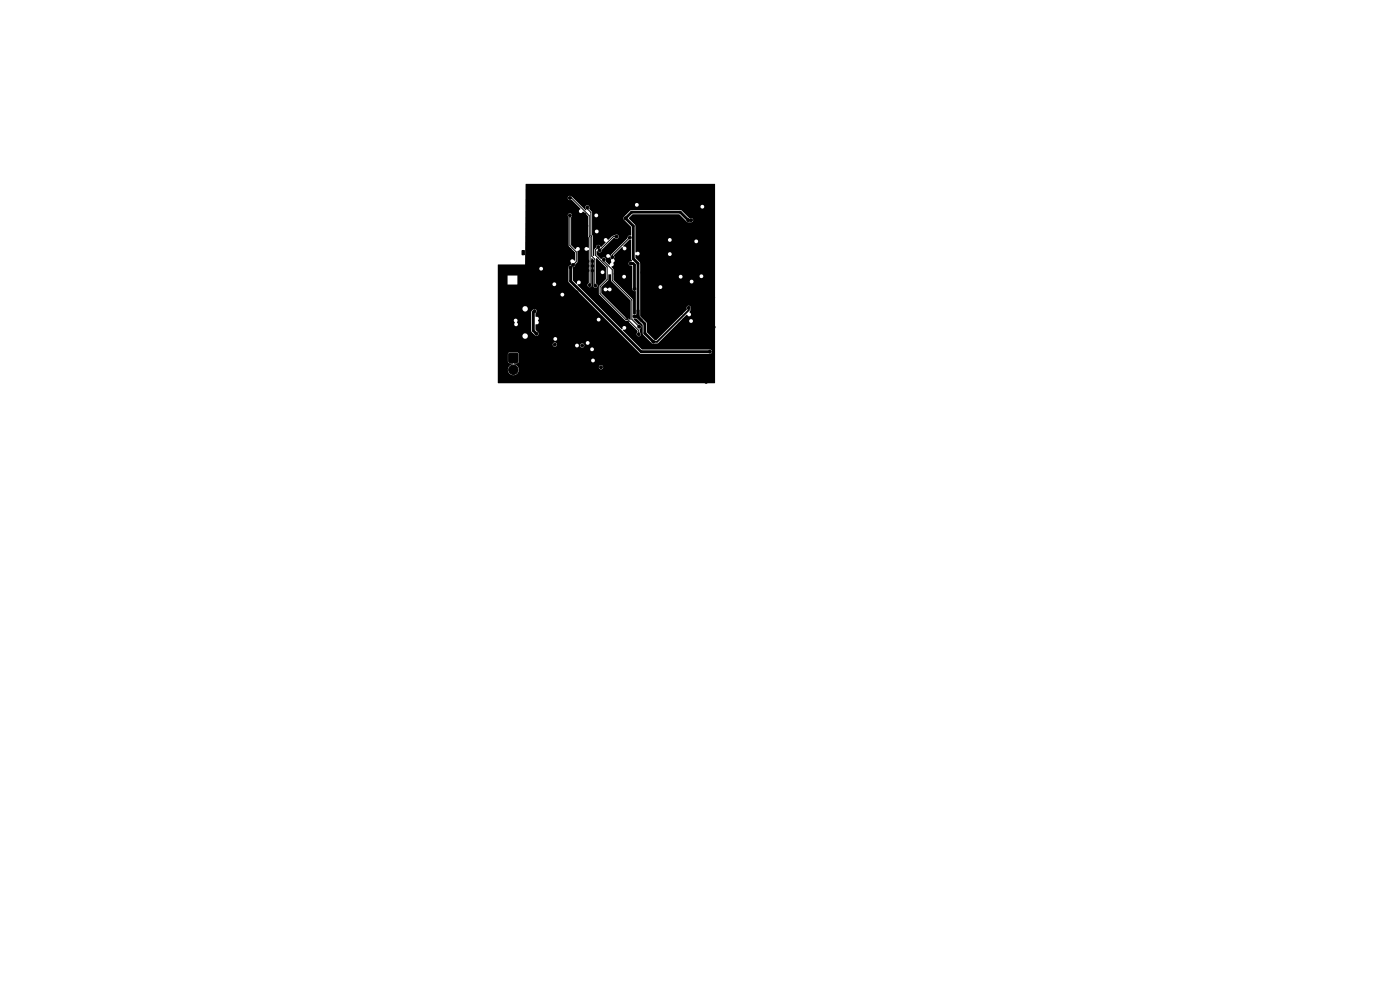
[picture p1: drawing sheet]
<svg xmlns="http://www.w3.org/2000/svg" width="297mm" height="210mm" viewBox="0 0 297 210" stroke-linecap="round" stroke-linejoin="round" font-family="sans-serif">
<g fill="#000" stroke="#000" stroke-width=".21">
<path d="M110.8 53.2h.4v.9h-.4zM108 75h1.8v1.8h-1.8z"/>
<circle cx="112.6" cy="39.8" r=".3"/>
<circle cx="110.7" cy="58.3" r=".3"/>
<circle cx="111.6" cy="58.1" r=".3"/>
<circle cx="111.7" cy="57.2" r=".3"/>
<circle cx="111.9" cy="56.3" r=".3"/>
<circle cx="112.1" cy="45.2" r=".3"/>
<circle cx="112.1" cy="50.8" r=".3"/>
<circle cx="112.2" cy="52.6" r=".3"/>
<circle cx="112.3" cy="55.5" r=".3"/>
<circle cx="112.5" cy="41.3" r=".3"/>
<circle cx="112.6" cy="54.7" r=".3"/>
<circle cx="112.7" cy="53.9" r=".3"/>
<circle cx="112.7" cy="53.2" r=".3"/>
<circle cx="112.8" cy="43.4" r=".3"/>
<circle cx="112.8" cy="59.3" r=".3"/>
<circle cx="113.2" cy="58.3" r=".3"/>
<circle cx="113.2" cy="51.3" r=".3"/>
<circle cx="113.3" cy="57.2" r=".3"/>
<circle cx="113.3" cy="46.4" r=".3"/>
<circle cx="113.4" cy="42.2" r=".3"/>
<circle cx="113.7" cy="56.4" r=".3"/>
<circle cx="114" cy="51.9" r=".3"/>
<circle cx="114.2" cy="55.8" r=".3"/>
<circle cx="114.4" cy="52.7" r=".3"/>
<circle cx="114.6" cy="53.5" r=".3"/>
<circle cx="115" cy="55.5" r=".3"/>
<circle cx="115.4" cy="53.9" r=".3"/>
<circle cx="115.9" cy="55.5" r=".3"/>
<circle cx="116.3" cy="53.9" r=".3"/>
<circle cx="116.7" cy="55.5" r=".3"/>
<circle cx="116.8" cy="57.4" r=".3"/>
<circle cx="117.3" cy="53.7" r=".3"/>
<circle cx="117.7" cy="56.4" r=".3"/>
<circle cx="118" cy="47.5" r=".3"/>
<circle cx="118.1" cy="53.6" r=".3"/>
<circle cx="118.2" cy="48.6" r=".3"/>
<circle cx="118.6" cy="56.4" r=".3"/>
<circle cx="118.6" cy="55.5" r=".3"/>
<circle cx="118.7" cy="46.7" r=".3"/>
<circle cx="118.9" cy="53.7" r=".3"/>
<circle cx="119.3" cy="56.4" r=".3"/>
<circle cx="119.5" cy="55.5" r=".3"/>
<circle cx="119.8" cy="53.7" r=".3"/>
<circle cx="120.1" cy="56.4" r=".3"/>
<circle cx="120.6" cy="53.7" r=".3"/>
<circle cx="120.9" cy="45.7" r=".3"/>
<circle cx="120.9" cy="42" r=".3"/>
<circle cx="120.9" cy="53" r=".3"/>
<circle cx="121" cy="56.8" r=".3"/>
<circle cx="121.5" cy="53.7" r=".3"/>
<circle cx="121.6" cy="56.2" r=".3"/>
<circle cx="123.7" cy="55.4" r=".25"/>
<circle cx="123.7" cy="56.4" r=".25"/>
<circle cx="123.7" cy="57.4" r=".25"/>
<circle cx="124" cy="45.5" r=".3"/>
<circle cx="124.2" cy="49.9" r=".3"/>
<circle cx="124.4" cy="47.9" r=".3"/>
<circle cx="124.6" cy="44" r=".3"/>
<circle cx="124.7" cy="55.4" r=".25"/>
<circle cx="124.7" cy="56.4" r=".25"/>
<circle cx="124.7" cy="57.4" r=".25"/>
<circle cx="125.7" cy="55.4" r=".25"/>
<circle cx="125.7" cy="56.4" r=".25"/>
<circle cx="125.7" cy="57.4" r=".25"/>
<circle cx="126.9" cy="52.4" r=".3"/>
<circle cx="127.2" cy="53.1" r=".3"/>
<circle cx="127.8" cy="46.8" r=".3"/>
<circle cx="127.8" cy="45.5" r=".3"/>
<circle cx="128.1" cy="55" r=".3"/>
<circle cx="129.9" cy="54.6" r=".3"/>
<circle cx="129.9" cy="49.6" r=".3"/>
<circle cx="130.6" cy="58.1" r=".3"/>
<circle cx="130.6" cy="47.6" r=".25"/>
<circle cx="130.6" cy="46.5" r=".25"/>
<circle cx="130.7" cy="45.2" r=".3"/>
<circle cx="130.7" cy="43.4" r=".3"/>
<circle cx="130.8" cy="48.9" r=".3"/>
<circle cx="130.8" cy="50.2" r=".3"/>
<circle cx="131.4" cy="56.8" r=".3"/>
<circle cx="131.6" cy="55" r=".3"/>
<circle cx="132.4" cy="56.8" r=".3"/>
<circle cx="132.5" cy="55" r=".3"/>
<circle cx="132.7" cy="46.3" r=".3"/>
<circle cx="132.8" cy="40.2" r=".3"/>
<circle cx="133.1" cy="48.3" r=".3"/>
<circle cx="133.4" cy="56.9" r=".3"/>
<circle cx="133.6" cy="50.4" r=".3"/>
<circle cx="133.8" cy="55.9" r=".3"/>
<circle cx="133.9" cy="40.3" r=".3"/>
<circle cx="135" cy="40.1" r=".3"/>
<circle cx="135.5" cy="42.1" r=".3"/>
<circle cx="135.5" cy="41.1" r=".3"/>
<circle cx="135.6" cy="49" r=".3"/>
<circle cx="135.7" cy="54.8" r=".3"/>
<circle cx="136.3" cy="57.8" r=".3"/>
<circle cx="136.4" cy="48.7" r=".3"/>
<circle cx="136.5" cy="56.4" r=".3"/>
<circle cx="136.5" cy="53.8" r=".3"/>
<circle cx="136.7" cy="54.8" r=".3"/>
<circle cx="136.9" cy="55.8" r=".3"/>
<circle cx="137" cy="57.2" r=".3"/>
<circle cx="137.4" cy="43.9" r=".3"/>
<circle cx="137.6" cy="55.2" r=".3"/>
<circle cx="137.6" cy="54.1" r=".3"/>
<circle cx="137.6" cy="56.3" r=".3"/>
<circle cx="137.8" cy="57.7" r=".3"/>
<circle cx="138.2" cy="48" r=".3"/>
<circle cx="138.4" cy="55.7" r=".3"/>
<circle cx="138.4" cy="56.7" r=".3"/>
<circle cx="138.4" cy="54.8" r=".3"/>
<circle cx="138.4" cy="50.6" r=".3"/>
<circle cx="138.8" cy="49.5" r=".3"/>
<circle cx="138.9" cy="47.2" r=".3"/>
<circle cx="138.9" cy="46.2" r=".3"/>
<circle cx="139.2" cy="55.2" r=".3"/>
<circle cx="139.2" cy="57.1" r=".3"/>
<circle cx="139.2" cy="56.1" r=".3"/>
<circle cx="139.3" cy="50.6" r=".3"/>
<circle cx="139.3" cy="54" r=".3"/>
<circle cx="139.7" cy="49.4" r=".3"/>
<circle cx="139.9" cy="50.6" r=".3"/>
<circle cx="140" cy="48.2" r=".3"/>
<circle cx="140.2" cy="57.2" r=".3"/>
<circle cx="140.2" cy="55.8" r=".3"/>
<circle cx="140.4" cy="54.3" r=".3"/>
<circle cx="140.5" cy="53.5" r=".3"/>
<circle cx="140.9" cy="56.6" r=".3"/>
<circle cx="140.9" cy="49.5" r=".3"/>
<circle cx="140.9" cy="47.8" r=".3"/>
<circle cx="140.9" cy="50.6" r=".3"/>
<circle cx="141.1" cy="55.1" r=".3"/>
<circle cx="141.2" cy="54.3" r=".3"/>
<circle cx="141.4" cy="46.6" r=".3"/>
<circle cx="141.8" cy="55.7" r=".3"/>
<circle cx="142.6" cy="54.9" r=".3"/>
<circle cx="144" cy="49.1" r=".3"/>
<circle cx="144.1" cy="50.2" r=".3"/>
<circle cx="144.3" cy="42.9" r=".3"/>
<circle cx="144.5" cy="48" r=".25"/>
<circle cx="144.5" cy="46.9" r=".25"/>
<circle cx="144.7" cy="44.1" r=".3"/>
<circle cx="146" cy="46.7" r=".3"/>
<circle cx="146.6" cy="46.7" r=".3"/>
<circle cx="147" cy="40.3" r=".3"/>
<circle cx="148.3" cy="40.2" r=".3"/>
<circle cx="149.3" cy="42.5" r=".3"/>
<circle cx="149.5" cy="41.7" r=".3"/>
<circle cx="150.2" cy="59.1" r=".3"/>
<circle cx="150.3" cy="49.1" r=".3"/>
<circle cx="150.7" cy="44.8" r=".3"/>
<circle cx="150.8" cy="45.7" r=".3"/>
<circle cx="151.1" cy="57" r=".3"/>
<circle cx="108.9" cy="78.4" r="1"/>
<circle cx="110.2" cy="60.5" r=".3"/>
<circle cx="111.2" cy="60.4" r=".3"/>
<circle cx="112.1" cy="60.1" r=".3"/>
<circle cx="113.4" cy="66" r=".3"/>
<circle cx="113.8" cy="70.8" r=".3"/>
<circle cx="114.2" cy="79.3" r=".3"/>
<circle cx="115.1" cy="78.4" r=".3"/>
<circle cx="115.7" cy="77.7" r=".3"/>
<circle cx="116.7" cy="63.5" r=".3"/>
<circle cx="117.5" cy="68.2" r=".3"/>
<circle cx="117.7" cy="73.1" r=".3"/>
<circle cx="118" cy="76.5" r=".3"/>
<circle cx="118" cy="71" r=".3"/>
<circle cx="118.6" cy="67.8" r=".3"/>
<circle cx="119.1" cy="76.6" r=".3"/>
<circle cx="120" cy="66.9" r=".3"/>
<circle cx="120.3" cy="76.7" r=".3"/>
<circle cx="121.2" cy="76" r=".3"/>
<circle cx="121.2" cy="75" r=".3"/>
<circle cx="121.4" cy="77.1" r=".3"/>
<circle cx="122.3" cy="77.7" r=".3"/>
<circle cx="122.3" cy="62" r=".3"/>
<circle cx="122.5" cy="65.2" r=".3"/>
<circle cx="123.2" cy="64" r=".3"/>
<circle cx="123.3" cy="77.7" r=".3"/>
<circle cx="123.5" cy="64.8" r=".3"/>
<circle cx="123.5" cy="73.3" r=".3"/>
<circle cx="123.7" cy="78.4" r=".3"/>
<circle cx="123.9" cy="61.1" r=".3"/>
<circle cx="124.3" cy="77.7" r=".3"/>
<circle cx="124.5" cy="78.5" r=".3"/>
<circle cx="125.1" cy="60.5" r=".3"/>
<circle cx="125.1" cy="65.4" r=".3"/>
<circle cx="126.3" cy="60.6" r=".3"/>
<circle cx="126.7" cy="64" r=".3"/>
<circle cx="126.9" cy="79" r=".3"/>
<circle cx="127.5" cy="77.9" r=".3"/>
<circle cx="127.5" cy="64.2" r=".3"/>
<circle cx="129.3" cy="79.6" r=".3"/>
<circle cx="129.7" cy="63.2" r=".3"/>
<circle cx="131" cy="79.7" r=".3"/>
<circle cx="131.2" cy="76.4" r=".3"/>
<circle cx="132.1" cy="75.6" r=".3"/>
<circle cx="133.1" cy="68.4" r=".25"/>
<circle cx="133.1" cy="67.3" r=".25"/>
<circle cx="134.2" cy="79.6" r=".3"/>
<circle cx="134.6" cy="67.1" r=".3"/>
<circle cx="134.6" cy="77.1" r=".3"/>
<circle cx="134.6" cy="61.3" r=".3"/>
<circle cx="135.2" cy="67.1" r=".3"/>
<circle cx="135.2" cy="75.8" r=".3"/>
<circle cx="135.4" cy="79.2" r=".3"/>
<circle cx="135.5" cy="70.9" r=".3"/>
<circle cx="135.6" cy="69.3" r=".3"/>
<circle cx="135.7" cy="77.2" r=".3"/>
<circle cx="137.1" cy="76.7" r=".3"/>
<circle cx="138" cy="62" r=".3"/>
<circle cx="138" cy="63" r=".3"/>
<circle cx="138.6" cy="72.5" r=".3"/>
<circle cx="138.9" cy="69.5" r=".3"/>
<circle cx="139.4" cy="66" r=".3"/>
<circle cx="140" cy="65.4" r=".3"/>
<circle cx="140.4" cy="69.9" r=".3"/>
<circle cx="140.7" cy="69.2" r=".3"/>
<circle cx="140.7" cy="68.2" r=".3"/>
<circle cx="141.8" cy="63.9" r=".3"/>
<circle cx="142.9" cy="65.9" r=".3"/>
<circle cx="143.1" cy="67.3" r=".3"/>
<circle cx="143.8" cy="70.6" r=".3"/>
<circle cx="143.8" cy="76" r=".3"/>
<circle cx="143.8" cy="71.7" r=".3"/>
<circle cx="144.2" cy="68.8" r=".3"/>
<circle cx="144.3" cy="77" r=".3"/>
<circle cx="144.5" cy="66.5" r=".25"/>
<circle cx="144.5" cy="65.4" r=".25"/>
<circle cx="144.6" cy="71.1" r=".3"/>
<circle cx="145.1" cy="67.9" r=".3"/>
<circle cx="145.4" cy="70.6" r=".3"/>
<circle cx="145.4" cy="71.7" r=".3"/>
<circle cx="145.5" cy="76.5" r=".3"/>
<circle cx="146.1" cy="65.3" r=".3"/>
<circle cx="146.2" cy="71.1" r=".3"/>
<circle cx="147.5" cy="69.6" r=".3"/>
<circle cx="149.5" cy="60.7" r=".3"/>
<circle cx="149.9" cy="67.5" r=".3"/>
<circle cx="150.6" cy="62.4" r=".3"/>
<circle cx="150.6" cy="74.6" r=".3"/>
<circle cx="150.7" cy="70" r=".3"/>
<circle cx="150.8" cy="64.1" r=".3"/>
<circle cx="151.3" cy="63.2" r=".3"/>
<circle cx="151.4" cy="69.4" r=".3"/>
<circle cx="114.1" cy="80.5" r=".3"/>
<circle cx="127" cy="80.3" r=".3"/>
<circle cx="139" cy="80.4" r=".3"/>
<circle cx="142.3" cy="80.5" r=".3"/>
<circle cx="143.4" cy="80.4" r=".3"/>
<circle cx="144.4" cy="80.2" r=".3"/>
<circle cx="149.8" cy="81" r=".3"/>
<circle cx="151.1" cy="80" r=".3"/>
</g>
<path d="M107.3 64.1h.8M107.3 72.7h.8M111.4 64.1h1.1M111.4 72.7h1.1" fill="none" stroke="#000" stroke-width="1"/>
<path d="M146.1 65.3v.5l-6.7 6.7h-.8" fill="none" stroke="#000" stroke-width=".4"/>
<path d="M120.9 45.7v6.4l1.4 1.4v2l-.7 .7M120.9 42h.3l3.8 3.8v4.3l.2 .2-.1 10.2M124.6 44v.3l.8 .8 .1 9.2 .7 .7v5.5l.1 .1M126.9 54.7h.1M126.9 52.4l-.6 .6v1.1l2.5 2.5v2.7l-1.5 1.5v1.5l5.5 5.5h.4l2.3 2.3v.8M128.1 55.1v.3l1.8 1.8v2.3l4.1 4.1v4.1l1.6 1.6M130.8 50.2h-.7l-2.9 2.9M133.6 50.4l-3.7 3.7v.5" fill="none" stroke="#000" stroke-width=".21"/>
<path d="M121 56.8v2.8l15 15h14.6M133.8 55.9h.5l.3 .3v5.1M146.6 46.7h-.6l-1.7-1.7h-10.3l-1.3 1.3 1.7 1.7v6.9l1 1v11.4M113.4 66l-.3 .3v3.8l.7 .7M134.6 67.1h.6M135.2 67.1l1.6 1.6v2l1.8 1.8M135.4 66.9l-.2 .2" fill="none" stroke="#000" stroke-width=".6"/>
<path d="M111.5 39.1l40.1-.1 .1 42.2-.1 .1h-45.9l-.1-6.2h2.1l.1 1.7 .2 .2 .8 .1v.2a1.16 1.16 0 0 0-1.1 1.3 1.16 1.16 0 0 0 1.6 .9 1.16 1.16 0 0 0 .6-1.7h17.1v.2a.45 .45 0 0 0 .7 .3 .45 .45 0 0 0 0-.8 .45 .45 0 0 0-.7 .3h-17.1l-.4-.3-.6-.3 .1-.1 .9-.1 .2-.6 15.3 .1a.4 .4 0 0 0 .6 .3 .4 .4 0 0 0 0-.7 .4 .4 0 0 0-.6 .3h-15.3l-.1-1.4-.2-.2h-1.8l-.3 .3h-2.1v-1.1l19.6 .2a.4 .4 0 0 0 .6 .2 .4 .4 0 0 0 0-.6 .4 .4 0 0 0-.6 .2h-19.6v-1h11.6v.2a.45 .45 0 0 0 .5 .4 .45 .45 0 0 0 .4-.4h3.9l.1 .3a.4 .4 0 0 0 .5 .2 .4 .4 0 0 0 .2-.5h.2v.2a.45 .45 0 0 0 .7 .3 .45 .45 0 0 0 0-.8 .45 .45 0 0 0-.7 .3l-.2-.1a.4 .4 0 0 0-.5-.2 .4 .4 0 0 0-.3 .3h-3.9v-.3l-.2-.2h6.4a.4 .4 0 0 0 .5 .4 .4 .4 0 0 0 .2-.6 .4 .4 0 0 0-.7 .1h-6.7l-.4 .4h-11.6v-1.8h5.2a.58 .58 0 0 0 .7 .6l5.9 .2a.4 .4 0 0 0 .6 .2 .4 .4 0 0 0 0-.6 .4 .4 0 0 0-.6 .2h-5.8a.58 .58 0 0 0 .2-1 .58 .58 0 0 0-1 .4h-5.2v-3.3h3.4l.2 .5a.43 .43 0 0 0 0 .7 .43 .43 0 0 0 .7-.1 .43 .43 0 0 0-.2-.6 .41 .41 0 0 0-.1-.7 .41 .41 0 0 0-.6 .2h-3.4v-1.7h7.1v4l.8 1 .4 .1 .3-.2 .1-.4-.7-.8v-1.1a.51 .51 0 0 0 .6-.2 .51 .51 0 0 0-.1-.6l.2-.3h12.3a.4 .4 0 0 0 .5 .5 .4 .4 0 0 0 .2-.7 .4 .4 0 0 0-.7 .1l-12.3 .1a.48 .48 0 0 0-.2-.4 .48 .48 0 0 0-.5-.1v-.8a.46 .46 0 0 0 .2-.6 .46 .46 0 0 0-.7-.2l-.4 .6h-7.1v-.8h5.2v.2a.58 .58 0 0 0 .9 .4 .58 .58 0 0 0 0-1 .58 .58 0 0 0-.9 .4h-5.2v-3l13.3 .2a.4 .4 0 0 0 .6 .2 .4 .4 0 0 0 0-.6 .4 .4 0 0 0-.6 .2h-13.3v-2l11.6-.2a.4 .4 0 0 0 .5 .5 .4 .4 0 0 0 .2-.7 .4 .4 0 0 0-.7 .1l-7.4 .1v-1.7h-2.1v1.9h-2.1v-3.5h8.8a.4 .4 0 0 0 .5 .5 .4 .4 0 0 0 .2-.7 .4 .4 0 0 0-.7 .1l-8.8 .1 .1-.8h5.7l.1-10.5h8.9l.2 .5v6l1.4 1.5v1.6l-.2 .1a.43 .43 0 0 0-.7-.2 .43 .43 0 0 0 .1 .8l-.1 .3-.3 .2-.2 .3 .1 3.2 15 15.1h15.1a.45 .45 0 0 0 .3-.5 .45 .45 0 0 0-.4-.4h-14.5l-4.1-4.1a.49 .49 0 0 0 .6-.2 .49 .49 0 0 0 0-.6 .4 .4 0 0 0-.5 0 .4 .4 0 0 0-.1 .5l-.2 .1-9.4-9.3 .1-.2a.4 .4 0 0 0 .6-.4 .4 .4 0 0 0-.5-.4 .4 .4 0 0 0-.3 .6l-.2 .1-.7-.8v-2.6l.4-.3 .1-.4 .5-.5v-2.3a.44 .44 0 0 0 .5-.5 .44 .44 0 0 0-.4-.4 .44 .44 0 0 0-.5 .5l-.9-.9v-5.9a.46 .46 0 0 0-.1-.8 .46 .46 0 0 0-.7 .3h-8.9v-3.7h8.9a.56 .56 0 0 0 .9 .5l1.8 1.9a.44 .44 0 0 0-.2 .6 .44 .44 0 0 0 .6 .1l.3-.1 .9 1v4.2l.2 .3v2.2a.46 .46 0 0 0-.7-.2 .46 .46 0 0 0 0 .7 .46 .46 0 0 0 .6-.1l.1 7a.47 .47 0 0 0-.3 .6 .47 .47 0 0 0 .7 .2 .47 .47 0 0 0 .1-.6v-5.3l.2-.1 .3 .3v5.2a.49 .49 0 0 0 .2 .7 .49 .49 0 0 0 .7-.3 .49 .49 0 0 0-.4-.6v-2.4h1a.4 .4 0 0 0 .6 .4 .4 .4 0 0 0 .1-.6 .4 .4 0 0 0-.6 .1l-1.1 .1 .1-2.9 2 2v2.4l-1.4 1.5v1.7l5.6 5.6 .4 .1 2.1 2.1v.3a.47 .47 0 0 0 0 .7 .47 .47 0 0 0 .7-.1 .47 .47 0 0 0-.1-.6l-.1-.6a.54 .54 0 0 0 .3-.6 .54 .54 0 0 0-.5-.5l-1.1-1v-.2h.6l1.3 1.3 .1 2 1.9 2 .4 .1 .9-.2 4.7-4.8 1.9 .2a.4 .4 0 0 0 .6 .2 .4 .4 0 0 0 0-.6 .4 .4 0 0 0-.6 .2h-1.9l1.4-1.2a.44 .44 0 0 0 .8 .2 .44 .44 0 0 0-.3-.8l.3-.6a.49 .49 0 0 0-.1-.6 .49 .49 0 0 0-.7 0 .49 .49 0 0 0 0 .7l-6.4 6.4h-.4l-1.6-1.6-.1-2-1.4-1.5v-6.2l3.9 .2a.4 .4 0 0 0 .6 .2 .4 .4 0 0 0 0-.6 .4 .4 0 0 0-.6 .2h-3.9v-1.1l10.5 .1a.4 .4 0 0 0 .6 .3 .4 .4 0 0 0 0-.7 .4 .4 0 0 0-.6 .3h-10.5v-1.1l8.2 .2a.4 .4 0 0 0 .5 .3 .4 .4 0 0 0 .3-.6l3.6 .2a.4 .4 0 0 0 .6 .2 .4 .4 0 0 0 0-.6 .4 .4 0 0 0-.6 .2h-3.6a.4 .4 0 0 0-.5-.2 .4 .4 0 0 0-.3 .3h-8.2v-2.8l-1-1.1v-.6h.2a.4 .4 0 0 0 .4 .1 .4 .4 0 0 0 .3-.4l6 .2a.4 .4 0 0 0 .6 .2 .4 .4 0 0 0 0-.6 .4 .4 0 0 0-.6 .2l-6-.1a.47 .47 0 0 0-.8-.2l-.1-2.7 6.9 .2a.4 .4 0 0 0 .3 .3 .4 .4 0 0 0 .4-.2l4.9 .2a.4 .4 0 0 0 .6 .2 .4 .4 0 0 0 0-.6 .4 .4 0 0 0-.6 .2h-4.9a.4 .4 0 0 0-.1-.6 .4 .4 0 0 0-.6 .3h-6.9v-3l-1.4-1.5 .8-.8h9.9l1.6 1.6h1.1a.45 .45 0 0 0 .3-.5 .45 .45 0 0 0-.4-.4h-.5l-1.8-1.7-10.6 .1-1.5 1.6v.4l1.6 1.6v1.7l-.2 .1a.51 .51 0 0 0-.6 .5l-3.6 3.8a.44 .44 0 0 0-.7-.4 .44 .44 0 0 0-.1 .7 .44 .44 0 0 0 .7 0l.3 .4-.1 .2a.77 .77 0 0 1-.4 .9l-.7-.7a.5 .5 0 0 0-.2-.8 .5 .5 0 0 0-.7 .4l-1-1v-.7h.2a.48 .48 0 0 0 .6 .2 .48 .48 0 0 0 .3-.5l2.5-2.5h.2a.47 .47 0 0 0 .7 0 .47 .47 0 0 0-.1-.7 .47 .47 0 0 0-.6 .1l-.4 .1-.9 .9-.2-.1a.43 .43 0 0 0-.5-.3 .43 .43 0 0 0-.3 .5 .43 .43 0 0 0 .4 .4l-.9 1h-.2a.48 .48 0 0 0-.6-.4 .48 .48 0 0 0-.4 .5l-.3 .5v1.2l-.2 .1-.1-.1v-4.1l-.2-.3v-.8l.6 .2a.4 .4 0 0 0 .6 .2 .4 .4 0 0 0 0-.6 .4 .4 0 0 0-.6 .2h-.6v-3.4l.5 .2a.4 .4 0 0 0 .6 .2 .4 .4 0 0 0 0-.6 .4 .4 0 0 0-.6 .2h-.5v-.7l-.6-.6a.46 .46 0 0 0-.2-.6 .46 .46 0 0 0-.6 .2 .46 .46 0 0 0 .2 .6l-.2 .1-1.2-1.2 11.7 .1a.4 .4 0 0 0 .6 .3l13.3 .1a.4 .4 0 0 0 .6 .3 .4 .4 0 0 0 0-.7 .4 .4 0 0 0-.6 .3h-13.3a.4 .4 0 0 0 0-.7 .4 .4 0 0 0-.6 .3h-11.7l-1.7-1.7a.45 .45 0 0 0-.5-.1 .45 .45 0 0 0-.4 .3h-8.9zM129.1 58.2h.5l.1 1.4 4.1 4.2v4l-.9-.3-5.3-5.3v-.9h.4a.45 .45 0 0 0 .4 .5 .45 .45 0 0 0 .5-.3 .44 .44 0 0 0 .7 .2 .44 .44 0 0 0-.1-.7 .44 .44 0 0 0-.6 .3l-.1-.1a.4 .4 0 0 0-.4-.2 .4 .4 0 0 0-.4 .3h-.4v-.4l1.4-1.4zM132.2 52.1l1.3-1.2h.4v4l.1 .5a.5 .5 0 0 0-.6 .5 .5 .5 0 0 0 .6 .5l.1 .1v4.9a.57 .57 0 0 0 .8 .4v4.7l-.5 .2-.1-3.2-4.2-4.1v-.8h1.9a.4 .4 0 0 0 .5 .5 .4 .4 0 0 0 .2-.7 .4 .4 0 0 0-.7 .1l-1.9 .1v-1.4l-.4-.6a.54 .54 0 0 0 .4-.9 .58 .58 0 0 0 .2-.9v-.7l1.7-1.7a.48 .48 0 0 0 .3 .6 .48 .48 0 0 0 .6-.1 .48 .48 0 0 0-.2-.5 .48 .48 0 0 0-.5-.1z" fill="#000"/>
</svg>
